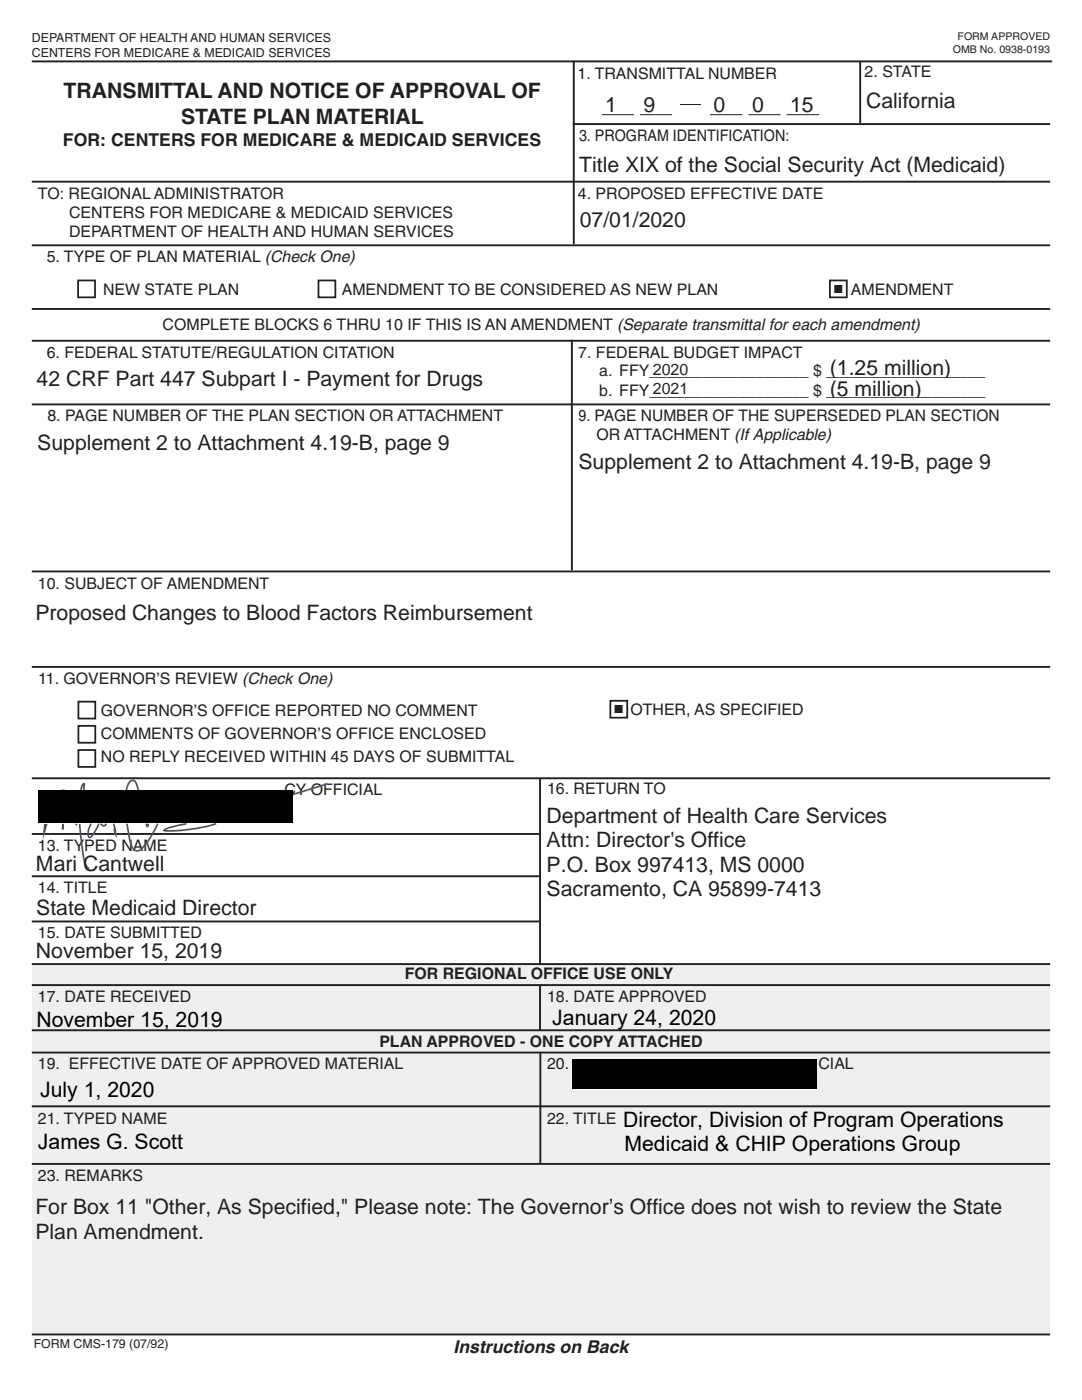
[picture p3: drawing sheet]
<svg xmlns="http://www.w3.org/2000/svg" width="216mm" height="279mm" viewBox="0 0 216 279" stroke-linecap="round" stroke-linejoin="round" font-family="sans-serif">
<defs><g id="words">
<g font-size="4.2" fill="#231f20">
<text x="12.7" y="19.6">TRANSMITTAL AND NOTICE OF APPROVAL OF</text>
<text x="120.8" y="22.4">1</text>
<text x="128.4" y="22.4">9</text>
<text x="142.4" y="22.4">0</text>
<text x="150.1" y="22.4">0</text>
<text x="157.7" y="22.4">15</text>
<text x="172.8" y="21.6">California</text>
<text x="36.1" y="24.7">STATE PLAN MATERIAL</text>
<text x="115.6" y="34.3">Title XIX of the Social Security Act (Medicaid)</text>
<text x="115.7" y="45.4">07/01/2020</text>
<text x="7.3" y="77.1">42 CRF Part 447 Subpart I - Payment for Drugs</text>
<text x="165.6" y="74.9">(1.25 million)</text>
<text x="165.6" y="79">(5 million)</text>
<text x="7.4" y="89.9">Supplement 2 to Attachment 4.19-B, page 9</text>
<text x="115.4" y="93.7">Supplement 2 to Attachment 4.19-B, page 9</text>
<text x="7.1" y="123.7">Proposed Changes to Blood Factors Reimbursement</text>
<text x="109.1" y="164.2">Department of Health Care Services</text>
<text x="7.2" y="173.8">Mari Cantwell</text>
<text x="109.1" y="169.1">Attn: Director's Office</text>
<text x="109.1" y="174">P.O. Box 997413, MS 0000</text>
<text x="109.1" y="178.9">Sacramento, CA 95899-7413</text>
<text x="7.2" y="182.6">State Medicaid Director</text>
<text x="7.2" y="191.3">November 15, 2019</text>
<text x="7.1" y="242.3">For Box 11 &quot;Other, As Specified,&quot; Please note: The Governor’s Office does not wish to review the State</text>
<text x="7.1" y="247.2">Plan Amendment.</text>
</g>
<g font-size="4.2">
<text x="7.3" y="204.9">November 15, 2019</text>
<text x="110.2" y="204.5">January 24, 2020</text>
<text x="8" y="219">July 1, 2020</text>
<text x="124.3" y="224.9">Director, Division of Program Operations</text>
<text x="7.6" y="229.3">James G. Scott</text>
<text x="124.6" y="229.7">Medicaid &amp; CHIP Operations Group</text>
</g>
<text font-size="3.6" fill="#231f20" x="90.5" y="270">Instructions on Back</text>
<text font-size="3.5" fill="#231f20" x="12.6" y="29.2">FOR: CENTERS FOR MEDICARE &amp; MEDICAID SERVICES</text>
<g font-size="3.2" fill="#231f20">
<text x="115.3" y="15.7">1. TRANSMITTAL NUMBER</text>
<text x="172.5" y="15.4">2. STATE</text>
<text x="115.5" y="28.1">3. PROGRAM IDENTIFICATION:</text>
<text x="7.6" y="39.6">TO: REGIONAL ADMINISTRATOR</text>
<text x="115.3" y="39.7">4. PROPOSED EFFECTIVE DATE</text>
<text x="13.8" y="43.4">CENTERS FOR MEDICARE &amp; MEDICAID SERVICES</text>
<text x="13.8" y="47.2">DEPARTMENT OF HEALTH AND HUMAN SERVICES</text>
<text x="9.3" y="52.3">5. TYPE OF PLAN MATERIAL (Check One)</text>
<text x="20.6" y="58.8">NEW STATE PLAN</text>
<text x="68.2" y="58.8">AMENDMENT TO BE CONSIDERED AS NEW PLAN</text>
<text x="169.8" y="58.8">AMENDMENT</text>
<text x="32.4" y="65.8">COMPLETE BLOCKS 6 THRU 10 IF THIS IS AN AMENDMENT (Separate transmittal for each amendment)</text>
<text x="9.3" y="71.4">6. FEDERAL STATUTE/REGULATION CITATION</text>
<text x="115.4" y="71.4">7. FEDERAL BUDGET IMPACT</text>
<text x="119.6" y="75.1">a. FFY__________________ $ __________________</text>
<text x="130.3" y="74.8">2020</text>
<text x="119.6" y="79.1">b. FFY__________________ $ __________________</text>
<text x="130.3" y="78.6">2021</text>
<text x="9.5" y="84.1">8. PAGE NUMBER OF THE PLAN SECTION OR ATTACHMENT</text>
<text x="115.4" y="84.1">9. PAGE NUMBER OF THE SUPERSEDED PLAN SECTION</text>
<text x="119" y="87.9">OR ATTACHMENT (If Applicable)</text>
<text x="7.6" y="117.5">10. SUBJECT OF AMENDMENT</text>
<text x="7.6" y="136.5">11. GOVERNOR’S REVIEW (Check One)</text>
<text x="20.1" y="142.9">GOVERNOR’S OFFICE REPORTED NO COMMENT</text>
<text x="125.8" y="142.6">OTHER, AS SPECIFIED</text>
<text x="20.1" y="147.5">COMMENTS OF GOVERNOR’S OFFICE ENCLOSED</text>
<text x="20.1" y="152.1">NO REPLY RECEIVED WITHIN 45 DAYS OF SUBMITTAL</text>
<text x="56.7" y="158.7">CY OFFICIAL</text>
<text x="109.2" y="158.4">16. RETURN TO</text>
<text x="7.6" y="169.8">13. TYPED NAME</text>
<text x="7.6" y="178.3">14. TITLE</text>
<text x="7.6" y="187.3">15. DATE SUBMITTED</text>
<text x="80.8" y="195.5">FOR REGIONAL OFFICE USE ONLY</text>
<text x="7.6" y="200">17. DATE RECEIVED</text>
<text x="109.2" y="200">18. DATE APPROVED</text>
<text x="75.7" y="208.9">PLAN APPROVED - ONE COPY ATTACHED</text>
<text x="7.6" y="213.4">19. EFFECTIVE DATE OF APPROVED MATERIAL</text>
<text x="109.2" y="213.4">20.</text>
<text x="163.3" y="213.4">CIAL</text>
<text x="7.6" y="224.2">21. TYPED NAME</text>
<text x="109.2" y="224.2">22. TITLE</text>
<text x="7.6" y="235.6">23. REMARKS</text>
</g>
<g font-size="2.5" fill="#231f20">
<text x="6.3" y="8.3">DEPARTMENT OF HEALTH AND HUMAN SERVICES</text>
<text x="6.3" y="11.3">CENTERS FOR MEDICARE &amp; MEDICAID SERVICES</text>
<text x="6.7" y="269">FORM CMS-179 (07/92)</text>
</g>
<g font-size="2.4" fill="#231f20">
<text x="166.4" y="58.5">■</text>
<text x="122.6" y="142.4">■</text>
</g>
<g font-size="2.1" fill="#231f20">
<text x="190.1" y="10.6">OMB No. 0938-0193</text>
<text x="191.1" y="8.1">FORM APPROVED</text>
</g>
</g></defs>
<path d="M6.3 192.3v74h203.3v-74zM114 211.6h48.8v5.9h-48.8z" fill="#eeeff0"/>
<g fill="none" stroke="#231f20" stroke-width=".38">
<path d="M6.3 12.3h203.6M114.5 12.1v36.7M171.6 12.1v12.5M6.3 36.3h203.3M114.3 24.8h95.3M6.3 49h203.3M6.3 61.7h203.3M6.3 68h203.3M114.1 67.8v46.1M6.3 80.7h203.3M6.3 114h203.3M6.3 133.1h203.3"/>
<path d="M6.3 155.3h203.3M107.8 155.3v37M6.3 174.9h101.5M6.3 166.4h101.3M6.3 196.6h203.3M6.3 192.4h203.3M6.3 183.9h101.3M107.8 196.6v8.9M6.3 210.1h203.3M6.3 205.6h203.3M107.8 210v22.4M6.3 232.3h203.3"/>
<path d="M6.3 220.8h203.3M6.3 266.3h203.3"/>
</g>
<path d="M120.1 22.9h6.4M127.7 22.9h6.4M135.7 20.9h4.2M141.7 22.9h6.4M149.4 22.9h6.4M157 22.9h6.4" fill="none" stroke="#231f20" stroke-width=".2"/>
<g fill="none" stroke="#3953a4" stroke-width=".35">
<path d="M12.3 157.9l.3-.2 .4 .2M16.1 157.9l.1-.5a1.14 1.14 0 0 1 .5-1v1.5M25.2 157.9l.1-.5a1.62 1.62 0 0 1 1.2-1.7 1.65 1.65 0 0 1 1 1.7l.2 .5M65.4 156.4l-7.2 2.2M8.9 164.4l-.1 1.7 .5-1.7M12.6 164.4l-.1 1.1 .1-1.1M15.1 164.4l.1 .1 .1-.1M15.9 164.4l.7 6.2a3.8 3.8 0 0 0 1.2 2.7M18.2 164.4l-.3 .5a3 3 0 0 0-.3 1.9l.3 .3a4 4 0 0 0 1.7-2.3l.1-.4M20.1 164.4a.61 .61 0 0 0 .5 .4 .61 .61 0 0 0 .6-.4M22.7 164.4l.4 2.2-.3-1.2M25.3 164.4l.2 .9a12.9 12.9 0 0 0 1.1 4.1 1.07 1.07 0 0 0 1.7-.1l1.7-2.2 1.5-2.7"/>
<path d="M29.2 164.4l.2 .5h.1v-.5M37.2 164.4l-2.9 .6a2.17 2.17 0 0 0-1.5 .8 31.3 31.3 0 0 0 10.3-1.4"/>
</g>
<path d="M15.4 55.8h3.7v3.7h-3.7z" fill="#fff"/>
<path d="M15.6 56h3.4v3.3h-3.4z" fill="none" stroke="#231f20" stroke-width=".35"/>
<path d="M63.4 55.8h3.7v3.7h-3.7z" fill="#fff"/>
<path d="M63.5 56h3.4v3.3h-3.4z" fill="none" stroke="#231f20" stroke-width=".35"/>
<path d="M165.4 55.8h3.7v3.7h-3.7z" fill="#fff"/>
<path d="M165.6 56h3.4v3.3h-3.4z" fill="none" stroke="#231f20" stroke-width=".35"/>
<path d="M15.5 139.9h3.7v3.7h-3.7z" fill="#fff"/>
<path d="M15.6 140h3.4v3.4h-3.4z" fill="none" stroke="#231f20" stroke-width=".35"/>
<path d="M121.6 139.7h3.7v3.7h-3.7z" fill="#fff"/>
<path d="M121.8 139.9h3.4v3.3h-3.4z" fill="none" stroke="#231f20" stroke-width=".35"/>
<path d="M15.5 144.7h3.7v3.7h-3.7z" fill="#fff"/>
<path d="M15.6 144.9h3.4v3.3h-3.4z" fill="none" stroke="#231f20" stroke-width=".35"/>
<path d="M15.5 149.5h3.7v3.7h-3.7z" fill="#fff"/>
<path d="M15.6 149.7h3.4v3.4h-3.4z" fill="none" stroke="#231f20" stroke-width=".35"/>
<path d="M7.6 157.7h50.8v6.5h-50.8zM114.2 211.4h48.8v5.9h-48.8z" fill="#000"/>
<use href="#words"/>
</svg>
